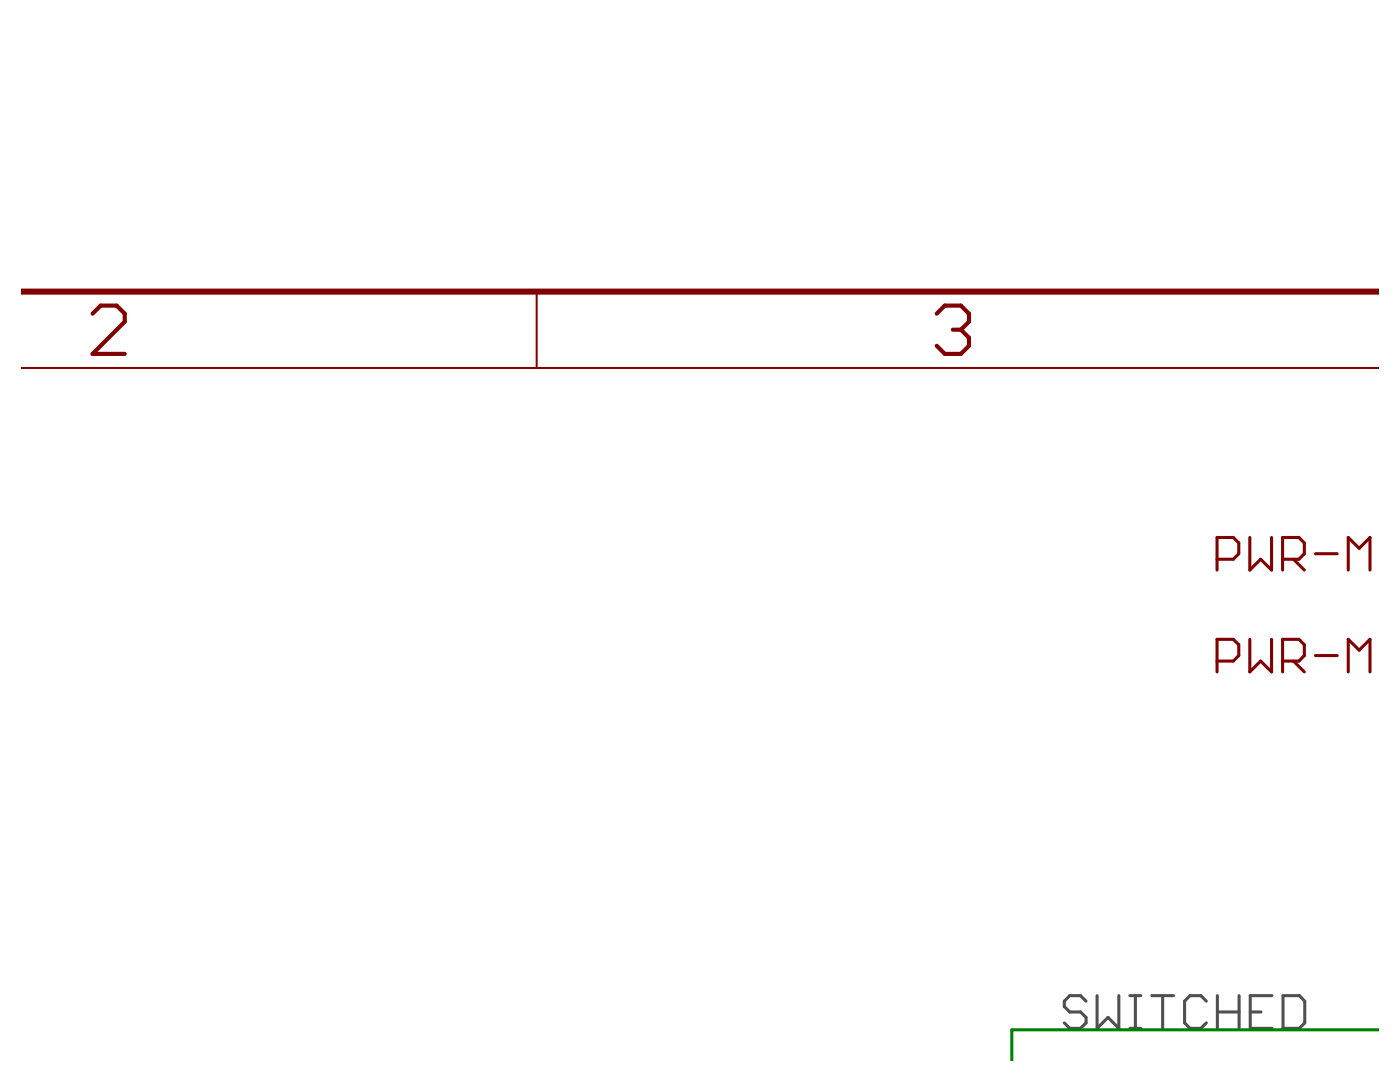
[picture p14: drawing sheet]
<svg xmlns="http://www.w3.org/2000/svg" width="279mm" height="216mm" viewBox="0 0 279 216" stroke-linecap="round" stroke-linejoin="round" font-family="sans-serif">
<g fill="none" stroke="#505050" stroke-width=".61">
<path d="M216.7 199.8l-1.1-1.1h-2.1l-1.1 1.1v1.1l1.1 1h2.1l1.1 1.1v1.1l-1.1 1.1h-2.1l-1.1-1.1M218.9 198.7v6.5l2.2-2.2 2.2 2.2v-6.5M225.5 198.7h2.2M226.6 198.7v6.5M229.9 198.7h4.3M232 198.7v6.5M240.7 199.8l-1-1.1h-2.2l-1.1 1.1v4.3l1.1 1.1h2.2l1-1.1M243 198.7v6.5M247.3 198.7v6.5M253.9 198.7h-4.4v6.5h4.4M256.1 198.7h3.2l1.1 1.1v4.3l-1.1 1.1h-3.2zM225.5 205.2h2.2"/>
<path d="M243 201.9h4.3M249.5 201.9h2.2"/>
</g>
<path d="M242.9 111.6h3.2l1.1-1.1v-2.2l-1.1-1h-3.2v6.4M249.4 107.3v6.4l2.2-2.1 2.2 2.1v-6.4M256 111.6h3.2l1.1-1.1v-2.2l-1.1-1h-3.2v6.4M258.1 111.6l2.2 2.1M262.5 110.5h4.4M269.1 113.7v-6.4l2.2 2.1 2.1-2.1v6.4M242.9 131.9h3.2l1.1-1.1v-2.1l-1.1-1.1h-3.2v6.5M249.4 127.6v6.5l2.2-2.2 2.2 2.2v-6.5M256 131.9h3.2l1.1-1.1v-2.1l-1.1-1.1h-3.2v6.5M258.1 131.9l2.2 2.2M262.5 130.8h4.4M269.1 134.1v-6.5l2.2 2.1 2.1-2.1v6.5" fill="none" stroke="#800000" stroke-width=".61"/>
<path d="M4.1 58.2h271.2" fill="none" stroke="#800000" stroke-width="1.2"/>
<path d="M107.1 58.2v15.2M4.1 73.4h271.2" fill="none" stroke="#800000" stroke-width=".4"/>
<path d="M18.5 62.6l1.6-1.6h3.2l1.6 1.6v1.6l-6.4 6.4h6.4M186.9 62.6l1.7-1.6h3.2l1.6 1.6v1.6l-1.6 1.6M190.2 65.8h1.6M191.8 65.8l1.6 1.6v1.6l-1.6 1.6h-3.2l-1.7-1.6" fill="none" stroke="#800000" stroke-width=".83"/>
<path d="M275.3 205.5h-73.4v6.3" fill="none" stroke="#008000" stroke-width=".61"/>
</svg>
